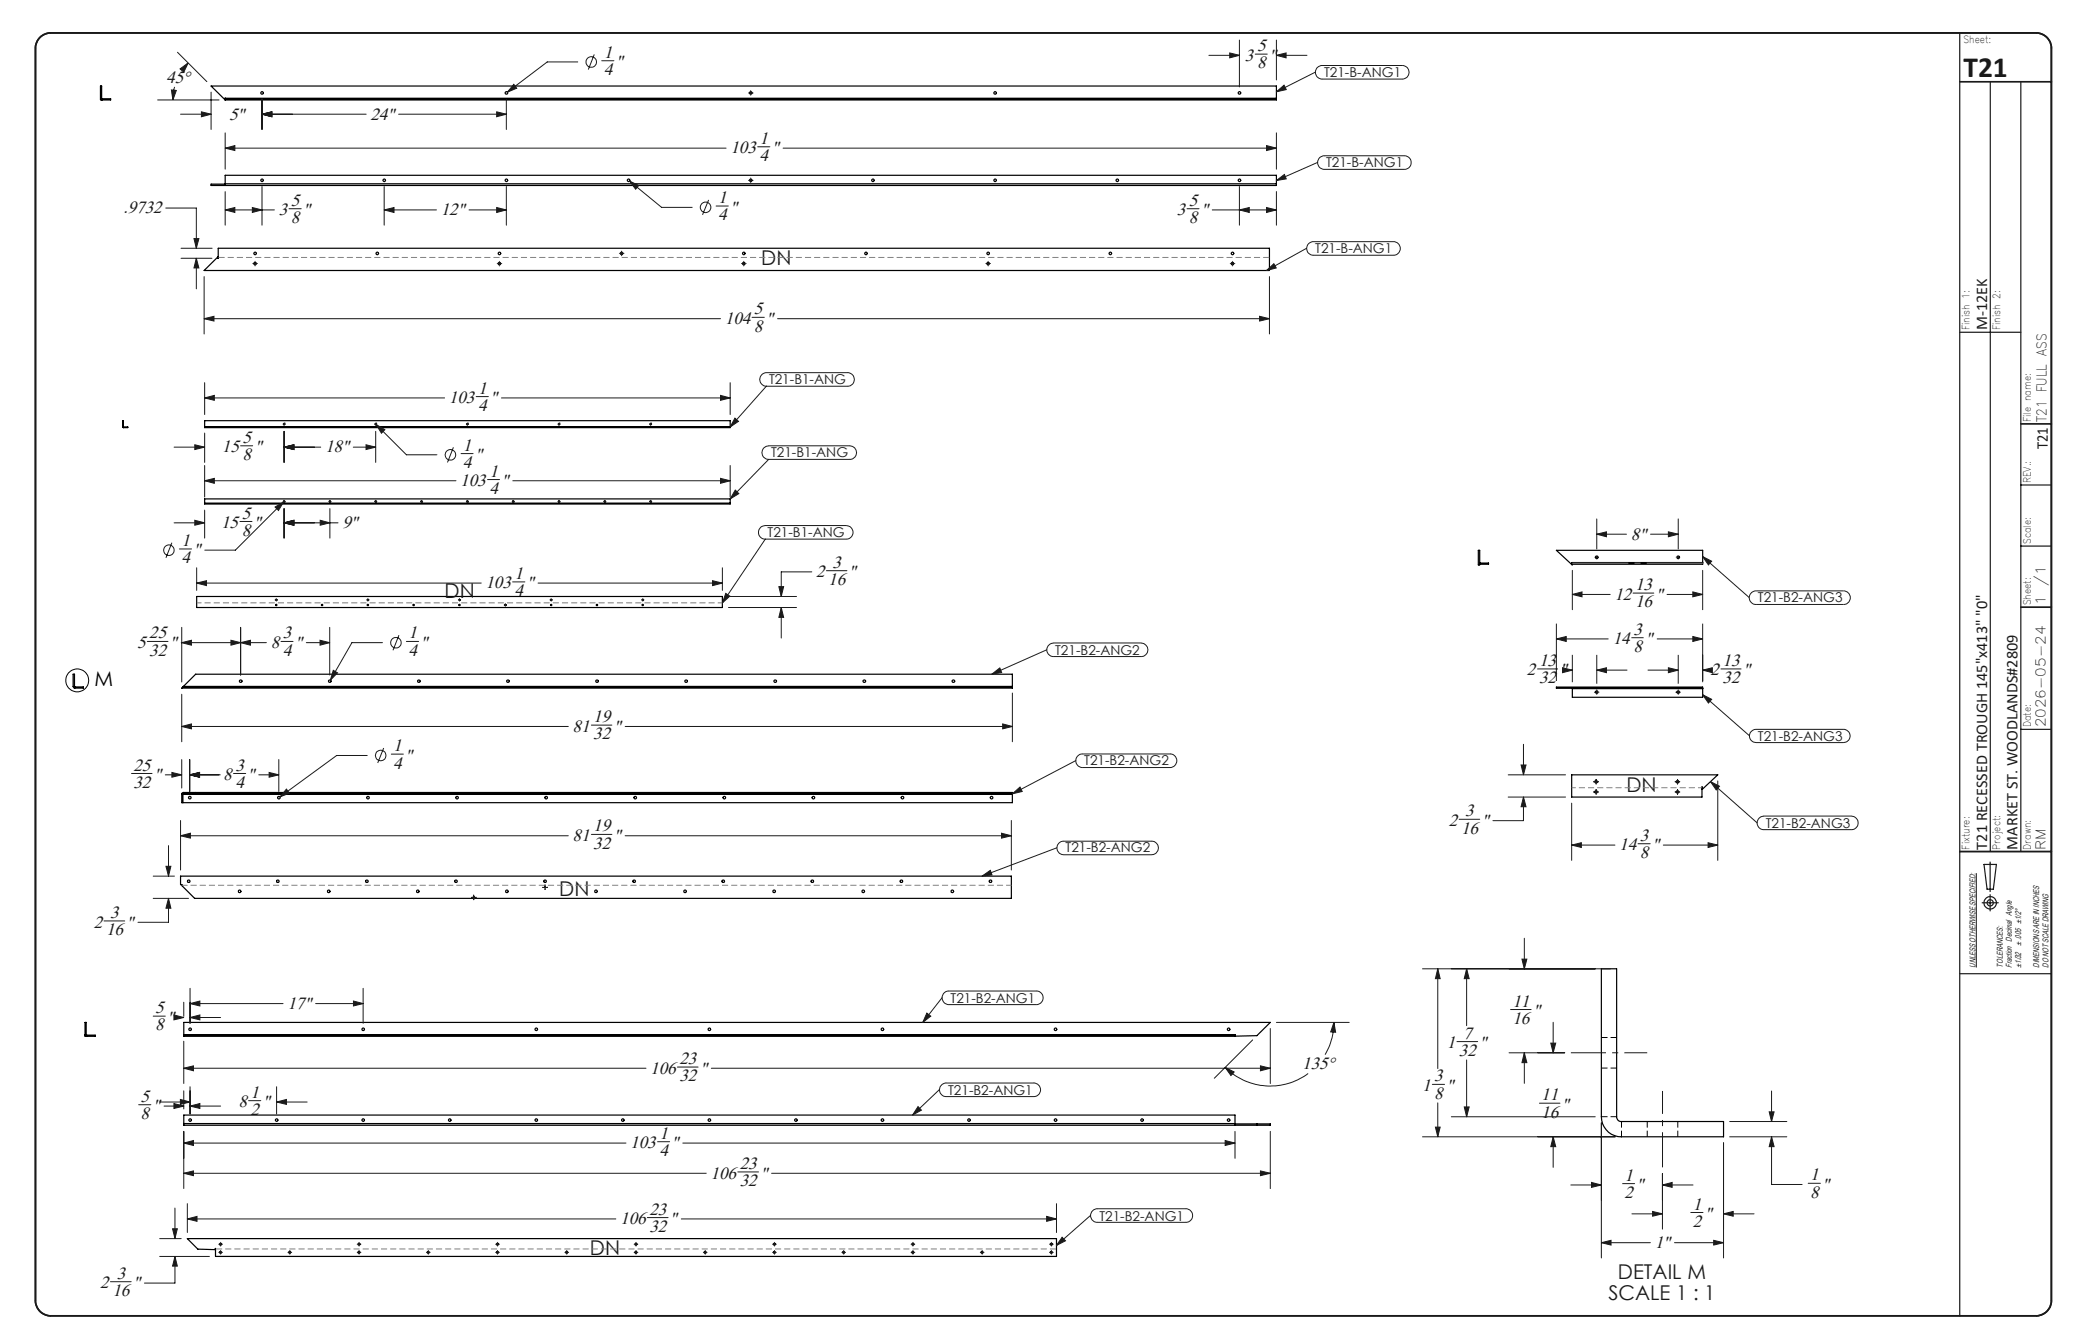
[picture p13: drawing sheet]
<svg xmlns="http://www.w3.org/2000/svg" width="432mm" height="279mm" viewBox="0 0 432 279" stroke-linecap="round" stroke-linejoin="round" font-family="sans-serif">
<defs><g id="words">
<text font-size="6.1" fill="#191924" x="408.2" y="16.1">T21</text>
<g font-size="4.2" fill="#191924">
<text x="158.3" y="55.1">DN</text>
<text x="92.4" y="124.4">DN</text>
<text x="338.1" y="164.7">DN</text>
<text x="116.3" y="186.2">DN</text>
<text x="122.6" y="261">DN</text>
<text x="336.4" y="266">DETAIL M</text>
<text x="334.4" y="270.2">SCALE 1 : 1</text>
</g>
<text font-size="4.2" x="19.7" y="142.7">M</text>
<g font-size="3.7" fill="#191924">
<text x="125.5" y="12">1</text>
<text x="261.3" y="10.6">5</text>
<text x="34.6" y="17.2">45°</text>
<text x="125.5" y="15.6">4</text>
<text x="128" y="14">&quot;</text>
<text x="258.8" y="12.6">3</text>
<text x="261.3" y="14.2">8</text>
<text x="263.9" y="12.6">&quot;</text>
<text x="47.6" y="24.9">5&quot;</text>
<text x="77" y="24.9">24&quot;</text>
<text x="157.9" y="29.9">1</text>
<text x="151.9" y="31.9">103</text>
<text x="157.9" y="33.5">4</text>
<text x="160.4" y="31.9">&quot;</text>
<text x="25.7" y="44.3">.9732</text>
<text x="58" y="44.7">3</text>
<text x="60.5" y="46.4">8</text>
<text x="60.5" y="42.8">5</text>
<text x="63" y="44.7">&quot;</text>
<text x="91.6" y="44.7">12&quot;</text>
<text x="149.3" y="45.8">4</text>
<text x="149.3" y="42.2">1</text>
<text x="151.8" y="44.2">&quot;</text>
<text x="244.6" y="44.7">3</text>
<text x="247.2" y="46.4">8</text>
<text x="247.2" y="42.8">5</text>
<text x="249.7" y="44.7">&quot;</text>
<text x="156.8" y="65.4">5</text>
<text x="150.7" y="67.3">104</text>
<text x="156.8" y="69">8</text>
<text x="159.3" y="67.3">&quot;</text>
<text x="93.3" y="83.8">103</text>
<text x="99.4" y="81.8">1</text>
<text x="101.9" y="83.8">&quot;</text>
<text x="99.4" y="85.4">4</text>
<text x="46.1" y="94.1">15</text>
<text x="50.4" y="95.7">8</text>
<text x="50.4" y="92.1">5</text>
<text x="52.9" y="94.1">&quot;</text>
<text x="67.6" y="94.1">18&quot;</text>
<text x="96.2" y="93.7">1</text>
<text x="98.8" y="95.7">&quot;</text>
<text x="95.7" y="101.1">103</text>
<text x="96.2" y="97.3">4</text>
<text x="101.7" y="99.1">1</text>
<text x="104.3" y="101.1">&quot;</text>
<text x="50.3" y="107.8">5</text>
<text x="101.7" y="102.7">4</text>
<text x="37.7" y="113.5">1</text>
<text x="46" y="109.8">15</text>
<text x="50.3" y="111.4">8</text>
<text x="52.8" y="109.8">&quot;</text>
<text x="71.2" y="109.8">9&quot;</text>
<text x="339.1" y="112.2">8&quot;</text>
<text x="37.7" y="117.1">4</text>
<text x="40.2" y="115.5">&quot;</text>
<text x="173.1" y="118">3</text>
<text x="100.9" y="122.3">103</text>
<text x="107" y="123.9">4</text>
<text x="107" y="120.3">1</text>
<text x="109.5" y="122.3">&quot;</text>
<text x="169.7" y="120">2</text>
<text x="172.2" y="121.6">16</text>
<text x="176.5" y="120">&quot;</text>
<text x="335.6" y="124.7">12</text>
<text x="339.9" y="122.7">13</text>
<text x="344.2" y="124.7">&quot;</text>
<text x="339.6" y="131.9">3</text>
<text x="339.9" y="126.3">16</text>
<text x="28.5" y="134.7">5</text>
<text x="31" y="136.3">32</text>
<text x="31" y="132.7">25</text>
<text x="35.3" y="134.7">&quot;</text>
<text x="56.3" y="134.7">8</text>
<text x="58.8" y="136.3">4</text>
<text x="58.8" y="132.7">3</text>
<text x="61.3" y="134.7">&quot;</text>
<text x="84.9" y="136.3">4</text>
<text x="84.9" y="132.7">1</text>
<text x="87.4" y="134.7">&quot;</text>
<text x="335.3" y="133.9">14</text>
<text x="339.6" y="135.5">8</text>
<text x="342.1" y="133.9">&quot;</text>
<text x="317.5" y="140.4">2</text>
<text x="320" y="138.4">13</text>
<text x="320" y="142">32</text>
<text x="324.3" y="140.4">&quot;</text>
<text x="355.6" y="140.4">2</text>
<text x="358.1" y="138.4">13</text>
<text x="358.1" y="142">32</text>
<text x="362.4" y="140.4">&quot;</text>
<text x="119" y="152.1">81</text>
<text x="123.3" y="150.1">19</text>
<text x="123.3" y="153.7">32</text>
<text x="127.6" y="152.1">&quot;</text>
<text x="27.7" y="160.2">25</text>
<text x="48.9" y="160.2">3</text>
<text x="81.7" y="159.8">4</text>
<text x="81.7" y="156.2">1</text>
<text x="84.3" y="158.2">&quot;</text>
<text x="27.7" y="163.8">32</text>
<text x="32" y="162.2">&quot;</text>
<text x="46.4" y="162.2">8</text>
<text x="48.9" y="163.8">4</text>
<text x="51.5" y="162.2">&quot;</text>
<text x="123.3" y="172.8">19</text>
<text x="301.2" y="171.7">2</text>
<text x="303.7" y="173.3">16</text>
<text x="304.6" y="169.7">3</text>
<text x="308" y="171.7">&quot;</text>
<text x="119" y="174.8">81</text>
<text x="123.3" y="176.4">32</text>
<text x="127.6" y="174.8">&quot;</text>
<text x="336.6" y="176.8">14</text>
<text x="340.9" y="174.8">3</text>
<text x="340.9" y="178.4">8</text>
<text x="343.5" y="176.8">&quot;</text>
<text x="22.9" y="190.8">3</text>
<text x="19.5" y="192.8">2</text>
<text x="22" y="194.4">16</text>
<text x="26.3" y="192.8">&quot;</text>
<text x="59.7" y="209.7">17&quot;</text>
<text x="314.4" y="209.3">11</text>
<text x="32.2" y="210.6">5</text>
<text x="32.2" y="214.2">8</text>
<text x="34.8" y="212.6">&quot;</text>
<text x="304.2" y="215.9">7</text>
<text x="314.4" y="212.9">16</text>
<text x="318.7" y="211.2">&quot;</text>
<text x="141.2" y="221.2">23</text>
<text x="300.8" y="217.9">1</text>
<text x="303.3" y="219.5">32</text>
<text x="307.6" y="217.9">&quot;</text>
<text x="135.2" y="223.2">106</text>
<text x="141.2" y="224.8">32</text>
<text x="145.5" y="223.2">&quot;</text>
<text x="270.7" y="222.3">135°</text>
<text x="295.7" y="226.8">1</text>
<text x="298.2" y="224.8">3</text>
<text x="300.7" y="226.8">&quot;</text>
<text x="29.2" y="229">5</text>
<text x="29.2" y="232.6">8</text>
<text x="31.8" y="231">&quot;</text>
<text x="49.6" y="230.2">8</text>
<text x="52.1" y="231.8">2</text>
<text x="52.1" y="228.2">1</text>
<text x="54.6" y="230.2">&quot;</text>
<text x="298.2" y="228.4">8</text>
<text x="320.4" y="228.7">11</text>
<text x="320.4" y="232.3">16</text>
<text x="324.7" y="230.7">&quot;</text>
<text x="131" y="238.7">103</text>
<text x="137.1" y="236.7">1</text>
<text x="139.6" y="238.7">&quot;</text>
<text x="137.1" y="240.3">4</text>
<text x="147.7" y="245">106</text>
<text x="153.8" y="243">23</text>
<text x="158.1" y="245">&quot;</text>
<text x="337.7" y="245.4">1</text>
<text x="376.3" y="245.4">1</text>
<text x="153.8" y="246.6">32</text>
<text x="337.7" y="249.1">2</text>
<text x="340.2" y="247.4">&quot;</text>
<text x="351.9" y="251.4">1</text>
<text x="376.3" y="249">8</text>
<text x="378.9" y="247.4">&quot;</text>
<text x="128.9" y="254.5">106</text>
<text x="135" y="252.5">23</text>
<text x="135" y="256.1">32</text>
<text x="139.3" y="254.5">&quot;</text>
<text x="351.9" y="255.1">2</text>
<text x="354.4" y="253.4">&quot;</text>
<text x="344" y="259.4">1&quot;</text>
<text x="20.9" y="267.8">2</text>
<text x="23.4" y="269.4">16</text>
<text x="24.3" y="265.8">3</text>
<text x="27.7" y="267.8">&quot;</text>
</g>
<g font-size="3.4" fill="#191924">
<text x="413.1" y="68.7" transform="rotate(-90 413.1 68.7)">M-12EK</text>
<text x="425.7" y="93.4" transform="rotate(-90 425.7 93.4)">T21</text>
<text x="413.1" y="176.6" transform="rotate(-90 413.1 176.6)">T21 RECESSED TROUGH 145&quot;x413&quot; &quot;0&quot;</text>
<text x="419.4" y="176.6" transform="rotate(-90 419.4 176.6)">MARKET ST. WOODLANDS#2809</text>
</g>
<g font-size="2.8" fill="#191924">
<text x="275.3" y="16">T21-B-ANG1</text>
<text x="275.7" y="34.8">T21-B-ANG1</text>
<text x="273.4" y="52.6">T21-B-ANG1</text>
<text x="159.9" y="79.9">T21-B1-ANG</text>
<text x="425.5" y="87.7" transform="rotate(-90 425.5 87.7)">T21 FULL ASS</text>
<text x="160.3" y="95">T21-B1-ANG</text>
<text x="159.6" y="111.7">T21-B1-ANG</text>
<text x="365.5" y="125.3">T21-B2-ANG3</text>
<text x="425.2" y="125.8" transform="rotate(-90 425.2 125.8)">1</text>
<text x="425.2" y="121.7" transform="rotate(-90 425.2 121.7)">/1</text>
<text x="219.4" y="136.1">T21-B2-ANG2</text>
<text x="365.5" y="154">T21-B2-ANG3</text>
<text x="425.2" y="151.2" transform="rotate(-90 425.2 151.2)">2026-05-24</text>
<text x="225.4" y="159.1">T21-B2-ANG2</text>
<text x="367.1" y="172">T21-B2-ANG3</text>
<text x="221.5" y="177.2">T21-B2-ANG2</text>
<text x="425.2" y="176.6" transform="rotate(-90 425.2 176.6)">RM</text>
<text x="197.6" y="208.4">T21-B2-ANG1</text>
<text x="197.1" y="227.6">T21-B2-ANG1</text>
<text x="228.6" y="253.8">T21-B2-ANG1</text>
</g>
<g font-size="2.1" fill="#191924">
<text x="408.2" y="8.9">Sheet:</text>
<text x="409.5" y="68.7" transform="rotate(-90 409.5 68.7)">Finish 1:</text>
<text x="415.8" y="68.7" transform="rotate(-90 415.8 68.7)">Finish 2:</text>
<text x="422.2" y="87.7" transform="rotate(-90 422.2 87.7)">File name:</text>
<text x="422.2" y="100.4" transform="rotate(-90 422.2 100.4)">REV.:</text>
<text x="422.2" y="113.1" transform="rotate(-90 422.2 113.1)">Scale:</text>
<text x="422.2" y="125.8" transform="rotate(-90 422.2 125.8)">Sheet:</text>
<text x="422.2" y="151.2" transform="rotate(-90 422.2 151.2)">Date:</text>
<text x="409.5" y="176.6" transform="rotate(-90 409.5 176.6)">Fixture:</text>
<text x="415.8" y="176.6" transform="rotate(-90 415.8 176.6)">Project:</text>
<text x="422.2" y="176.6" transform="rotate(-90 422.2 176.6)">Drawn:</text>
</g>
<g font-size="1.7" fill="#191924">
<text x="420.2" y="196.6" transform="rotate(-90 420.2 196.6)">± .005 ±1/2°</text>
<text x="410.7" y="201.1" transform="rotate(-90 410.7 201.1)">UNLESS OTHERWISE SPECIFIED:</text>
<text x="416.4" y="201.1" transform="rotate(-90 416.4 201.1)">TOLERANCES:</text>
<text x="418.3" y="201.1" transform="rotate(-90 418.3 201.1)">Fraction Decimal Angle</text>
<text x="420.2" y="201.1" transform="rotate(-90 420.2 201.1)">±1/32</text>
<text x="424" y="201.1" transform="rotate(-90 424 201.1)">DIMENSIONS ARE IN INCHES</text>
<text x="425.9" y="201.1" transform="rotate(-90 425.9 201.1)">DO NOT SCALE DRAWING</text>
</g>
</g></defs>
<g fill="none" stroke="#191924" stroke-width=".21">
<path d="M35.6 18.7l1.1 .1-.8 2zM36.3 18.1l-.3 1.3-.1 1.4M36.9 10.9l6.1 6.1M37.4 14.3l1.7-1.2-.9 1.9zM39.1 13.1l-.9 1M43.9 19.2v7.7M106.8 17.5l.6 .8-1.9 .9zM120.1 12.9h-6.3l-8.3 6.3M123.5 11.3l-1.2 3.2M125.1 12.6h2.5M155.6 19.3h.1M155.9 19.3h.4"/>
<path d="M156.1 18.8v.1M156.1 19.1v.4M156.1 19.8h.1M156.5 19.3h.1M251.3 11.5h6.4M255.7 11l2 .5-2 .5zM257.7 8.3v9.8M260.9 11.3h2.6M265.4 19.1l1.5-1.4 .5 .9zM265.4 11.5l2-.5v1zM265.4 8.3v8.3M265.4 11.5h6.3"/>
<path d="M273.5 15l-8.1 4.1M273.8 14.1l.9-.5h16.8a1.41 1.41 0 0 1 1.4 1.4 1.41 1.41 0 0 1-1.4 1.4h-16.6a1.43 1.43 0 0 1-1.3-.8 1.43 1.43 0 0 1 .2-1.5zM32.8 20.8h12.7M37.5 23.7h6.4M41.9 23.2l2 .5-2 .6zM46.8 30.8l2-.5v1zM46.8 27.6v7.6M46.8 39.8v7M46.8 30.8h104.2M54.5 23.7l2-.5v1.1zM54.5 20.6v6.3M54.5 38.8v8"/>
<path d="M54.5 23.7h21.6M79.9 38.8v8M82.9 23.7h22.4M103.3 23.2l2 .5-2 .6zM105.3 20.6v6.3M105.3 38.8v8M130.9 37.6l1.9 1-.6 .7zM130.9 37.6l6.6 5.5h6.4M155.6 37.5h.1M155.9 37.5h.4M156.1 37v.1M156.1 37.3v.4"/>
<path d="M156.1 37.9v.1M156.5 37.5h.1M157.5 30.5h2.6M162.8 30.8h102.6M257.7 38.8v8M263.3 30.3l2.1 .5-2.1 .5zM265.4 37.5l1.6-1.2 .4 .9zM265.4 27.6v7.6M265.4 39.8v7M273.9 33.8l-8.5 3.7M274.3 32.8l.9-.4h16.8a1.41 1.41 0 0 1 1.4 1.4 1.41 1.41 0 0 1-1.4 1.4h-16.7a1.43 1.43 0 0 1-1.2-.8 1.43 1.43 0 0 1 .2-1.6zM34.5 43.3h6.3v8.3"/>
<path d="M37.6 53.7h6.5M37.6 51.6h6.5M40.3 49.6h1l-.5 2zM40.8 53.7l.5 2h-1zM40.8 53.7v6.3M42.4 57.5v11.9M46.8 43.6l2-.5v1.1zM46.8 43.6h10.2M52.5 43.1l2 .5-2 .6zM52.6 54.8h.1M52.8 54.8h.4M53 54.3v.1"/>
<path d="M53 54.6v.4M53 55.2v.1M53.4 54.8h.1M60.1 43.4h2.5M79.9 43.6l2-.5v1.1zM79.9 43.6h10.8M97.5 43.6h7.8M103.3 43.1l2 .5-2 .6zM103.4 54.8h.1M103.6 54.8h.4M103.8 54.3v.1M103.8 54.6v.4"/>
<path d="M103.8 55.2v.1M104.2 54.8h.1M128.8 52.7h.1M129 52.7h.4M129.2 52.2h.1M129.2 52.5v.4M129.2 53.1v.1M129.6 52.7h.1M147.3 41.6l-1.3 3.1M148.9 42.8h2.5M154.2 54.8h.1M154.4 54.8h.4"/>
<path d="M154.6 54.3v.1M154.6 54.6v.4M154.6 55.2v.1M155 54.8h.1M205 54.8h.1M205.2 54.8h.4M205.4 54.3v.1M205.4 54.6v.4M205.4 55.2v.1M205.8 54.8h.1M246.8 43.4h2.5M252 43.6h13.4"/>
<path d="M255.8 54.8h.1M256 54.8h.4M256.2 54.3v.1M256.2 54.6v.4M256.2 55.2v.1M256.6 54.8h.1M257.7 43.6l2-.5v1.1zM263.3 43.1l2.1 .5-2.1 .6zM263.3 56.2l1.5-1.4 .5 .9zM263.9 57.5v11.9M271.6 51.6l-8.3 4.6M272 50.7l.9-.5h16.8a1.41 1.41 0 0 1 1.4 1.4 1.41 1.41 0 0 1-1.4 1.5h-16.7a1.41 1.41 0 0 1-1.2-.9 1.41 1.41 0 0 1 .2-1.5z"/>
<path d="M42.4 66.3l2.1-.5v.9zM42.4 66.3h107.4M42.5 79.6v6.6M151.8 79.6v6.6M156.4 66h2.5M158.4 77.8l.8-.3h17a1.41 1.41 0 0 1 1.4 1.4 1.41 1.41 0 0 1-1.4 1.4h-16.9a1.41 1.41 0 0 1-1.3-.9 1.41 1.41 0 0 1 .4-1.6zM161.6 66.3h102.3M261.9 65.8l2 .5-2 .4zM36.2 93h6.3M40.5 92.5l2 .5-2 .5zM42.5 82.7l2.1-.5v1zM42.5 99.9l2.1-.5v1.1z"/>
<path d="M42.5 90v6.1M42.5 96.8v6.5M42.5 82.7h49.9M42.5 99.9h52.3M50 92.7h2.5M58.8 88.2h.1M58.9 88.2h.3M59.1 93l2-.5v1zM59.1 87.9h.1M59.1 88.1v.2M59.1 88.4h.1M59.1 89.7v6.4"/>
<path d="M59.1 93h7.6M59.3 88.2h.1M73.4 93h4.7M76.1 92.5l2 .5-2 .5zM77.9 88.2h.1M78 88.2h.2M78.1 87.9h.1M78.1 88.1v.2M78.1 88.4h.1M78.1 89.7v6.4M78.2 88.3l1.8 1-.7 .8zM78.2 88.3l6.3 6.2h6.3"/>
<path d="M78.3 88.2h.1M94.3 93l-1.3 3.1M95.8 94.3h2.6M96.9 88.2h.1M97 88.2h.3M97.2 87.9h.1M97.2 88.1v.2M97.2 88.4h.1M97.4 88.2h.1M99 82.4h2.5M101.4 99.7h2.5M104.2 82.7h47.6"/>
<path d="M106.6 99.9h45.2M116 88.2h.1M116.1 88.2h.2M116.2 87.9h.1M116.2 88.1v.2M116.2 88.4h.1M116.4 88.2h.1M135 88.2h.1M135.1 88.2h.3M135.3 87.9h.1M135.3 88.1v.2M135.3 88.4h.1"/>
<path d="M135.5 88.2h.1M149.8 82.2l2 .5-2 .5zM149.8 99.4l2 .5-2 .6zM151.8 96.8v6.5M152.8 86.9l.7 .7-1.7 1.2zM158.7 93.2l.6-.4 .5-.1h16.9a1.41 1.41 0 0 1 1.4 1.4 1.41 1.41 0 0 1-1.4 1.4h-16.9a1.41 1.41 0 0 1-1.3-.8 1.41 1.41 0 0 1 .2-1.5zM159.3 80.3l-7.5 8.5M159.8 95.5l-8 8.2M35.7 112.8l-1.2 3.2M36.2 108.7h6.3M37.3 114.1h2.5M40.5 108.2l2 .5-2 .5z"/>
<path d="M40.9 118v4.7M42.5 106v5.9M49.9 108.4h2.5M57.2 105.4l1.8-1.1-1.1 1.8zM58.8 104.2h.1M58.9 104.2h.3M59 104.3l-10.1 10.1h-6.3M59.1 108.7l2-.5v1zM59.1 104.5h.1M59.1 104h.1M59.1 104.1v.3M59.1 105.7v6.2"/>
<path d="M59.1 108.7h11.2M59.3 104.2h.1M66.6 108.2l2 .5-2 .5zM68.4 104.2h.1M68.5 104.2h.2M68.6 104.5h.1M68.6 104h.1M68.6 104.1v.3M68.6 105.7v6.2M68.8 104.2h.1M77.9 104.2h.1M78 104.2h.2"/>
<path d="M78.1 104.5h.1M78.1 104h.1M78.1 104.1v.3M78.3 104.2h.1M87.4 104.2h.1M87.5 104.2h.2M87.6 104.5h.1M87.6 104h.1M87.6 104.1v.3M87.8 104.2h.1M96.9 104.2h.1M97 104.2h.3"/>
<path d="M97.2 104.5h.1M97.2 104h.1M97.2 104.1v.3M97.4 104.2h.1M106.5 104.2h.1M106.6 104.2h.2M106.7 104.5h.1M106.7 104h.1M106.7 104.1v.3M106.9 104.2h.1M116 104.2h.1M116.1 104.2h.2"/>
<path d="M116.2 104.5h.1M116.2 104h.1M116.2 104.1v.3M116.4 104.2h.1M125.5 104.2h.1M125.6 104.2h.2M125.7 104.5h.1M125.7 104h.1M125.7 104.1v.3M125.9 104.2h.1M135 104.2h.1M135.1 104.2h.3"/>
<path d="M135.3 104.5h.1M135.3 104h.1M135.3 104.1v.3M135.5 104.2h.1M150.2 118v4.7M152.9 101.9l.7 .7-1.8 1.1zM158.2 109.6l.9-.3h16.8a1.41 1.41 0 0 1 1.4 1.4 1.41 1.41 0 0 1-1.4 1.4h-16.8a1.4 1.4 0 0 1-1.3-.9 1.4 1.4 0 0 1 .4-1.6zM159.1 112.1l-8.9 13.2M168.8 118.9h-6.4v5.1M171.8 118.6h4.3M326.9 118.6v8.2M331.5 115.9h.1"/>
<path d="M331.8 115.9h.4M332 111.1l2-.5v1zM332 107.9v6.2M332 115.4h.1M332 115.6v.5M332 116.3h.1M332 111.1h6.1M332.4 115.9h.1M343.1 111.1h5.8M346.9 110.6l2 .5-2 .5zM348.4 115.9h.1M348.7 115.9h.4"/>
<path d="M348.9 107.9v6.2M348.9 115.4h.1M348.9 115.6v.5M348.9 116.3h.1M349.3 115.9h.1M354 115.7l1.8 1-.6 .7zM354 115.7l9.6 8.5M354 118.6v8.2M30.6 133.3h4.3M37.7 133.6h17.7M37.8 133.6l2-.5v1zM37.8 130.4v11.4"/>
<path d="M40.9 121.2l2-.5v1zM40.9 121.2h59.1M48 133.1l2 .5-2 .5zM50 133.6l2.1-.5v1zM50 130.4v9.9M57.2 124.7h.1M57.3 124.7h.2M57.4 124.5h.1M57.4 124.6v.2M57.4 124.9v.1M57.6 124.7h.1M58.4 133.3h2.5"/>
<path d="M63.7 133.6h4.8M66.5 133.1l2 .5-2 .5zM68.5 130.4v9.9M69.3 139.3l.9 .6-1.5 1.5zM76.2 124.7h.1M76.4 124.7h.2M76.5 124.5h.1M76.5 124.6v.2M76.5 124.9v.1M76.7 124.7h.1M79.5 133.6h-6.3l-4.5 7.8M82.9 132l-1.2 3.2"/>
<path d="M84.5 133.3h2.5M95.3 124.7h.1M95.4 124.7h.2M95.5 124.5h.1M95.5 124.6v.2M95.5 124.9v.1M95.7 124.7h.1M104.8 125.8h.1M105 125.8h.2M105.1 125.5v.1M105.1 125.7v.2M105.1 126h.1"/>
<path d="M105.3 125.8h.1M106.6 121h2.5M111.9 121.2h38.3M114.3 124.7h.1M114.5 124.7h.2M114.6 124.5h.1M114.6 124.6v.2M114.6 124.9v.1M114.8 124.7h.1M133.4 124.7h.1M133.5 124.7h.2M133.6 124.5h.1"/>
<path d="M133.6 124.6v.2M133.6 124.9v.1M133.8 124.7h.1M148.1 120.7l2.1 .5-2.1 .5zM150.9 123.4l.8 .5-1.5 1.4zM151.4 124h14.2M151.4 126.3h14.2M161.9 122h1l-.5 2zM162.4 126.3l.5 2h-1zM162.4 126.3v6.3M217.6 135.1l-11.4 5.1M218 134.2l.5-.4 .5-.1h18.2a1.41 1.41 0 0 1 1.5 1.4 1.41 1.41 0 0 1-1.5 1.4h-18.2a1.41 1.41 0 0 1-1.2-.8 1.41 1.41 0 0 1 .2-1.5z"/>
<path d="M319.6 139.1h4.3M323.6 132.8l2-.5v1zM323.6 129.6v12M323.6 132.8h10.8M324.8 138.8l2.1 .5-2.1 .5zM326.6 139.3h.3M326.9 123.6l2-.6v1.1zM326.9 136.1v5.7M326.9 123.6h7.9M332 139.3l2-.5v1zM332 136.1v6M332 139.3h6.3"/>
<path d="M339.2 132.6h2.5M339.5 123.3h4.3M342.5 139.3h6.4M344.5 132.8h9.5M346.6 123.6h7.4M346.9 138.8l2 .5-2 .5zM348.9 136.1v6M351.9 123l2.1 .6-2.1 .5zM351.9 132.3l2.1 .5-2.1 .5zM354 139.3l2-.5v1zM354 139.3h.7M354 129.6v12.2"/>
<path d="M357.7 139.1h4.3M364.1 123.2l.8-.4h18.4a1.41 1.41 0 0 1 1.4 1.4 1.41 1.41 0 0 1-1.4 1.5h-18.2a1.41 1.41 0 0 1-1.3-.9 1.41 1.41 0 0 1 .3-1.6zM37.8 151l2-.5v1zM37.8 144.3v9.9M37.8 157.9v5.9M37.8 151h80.3M39.4 157.9v6.6M58 157.9v6.6M76.3 157.1h-6.3l-11.8 8.6M79.8 155.5l-1.3 3.1M81.4 156.8h2.5M122.9 150.7h4.3"/>
<path d="M130 151h80.5M206.2 140.2l1.7-1.3 .3 .9zM208.5 150.5l2 .5-2 .5zM210.5 144.1v10.1M223.7 158.1l-13.2 6.9M224.1 157.1l.8-.4h18.3a1.41 1.41 0 0 1 1.5 1.5 1.41 1.41 0 0 1-1.5 1.4h-18.1a1.41 1.41 0 0 1-1.4-.9 1.41 1.41 0 0 1 .4-1.6zM316.2 159h1.1l-.6 2.1zM316.7 154.7v6.4M331.5 143.9h.1M331.8 143.9h.4M332 143.4v.1M332 143.7v.4"/>
<path d="M332 144.3v.1M332.4 143.9h.1M348.4 143.9h.1M348.7 143.9h.4M348.9 143.4v.1M348.9 143.7v.4M348.9 144.3v.1M349.3 143.9h.1M354 144.4l1.8 1-.6 .8zM354 144.4l9.7 8.6M364.1 152l.8-.4h18.4a1.38 1.38 0 0 1 1.3 1.4 1.38 1.38 0 0 1-1.3 1.4h-18.2a1.36 1.36 0 0 1-1.3-.9 1.36 1.36 0 0 1 .3-1.5zM27.3 160.8h4.3"/>
<path d="M34.4 161.1h3.4M35 175.8v6.3M35.7 160.6l2.1 .5-2.1 .5zM37.5 173.7l2.1-.5v1zM37.5 170.6v10.3M37.5 173.7h80.6M39.4 161.1l2.1-.5v1zM39.4 161.1h6.4M48.5 160.8h2.6M53.8 161.1h4.2M56 160.6l2 .5-2 .5zM59.5 164l.6 .9-1.9 .8z"/>
<path d="M122.9 173.5h4.3M130 173.7h80.3M208.2 173.2l2.1 .5-2.1 .5zM210.3 170.6v10.3M210.5 165l1.6-1.4 .4 .9zM219.7 176.2l-15.5 5.9M220.1 175.3l.9-.4h18.4a1.41 1.41 0 0 1 1.4 1.4 1.41 1.41 0 0 1-1.4 1.4h-18.2a1.42 1.42 0 0 1-1.3-.8 1.42 1.42 0 0 1 .2-1.6zM303.4 170.3h4.2M313.5 161.1h12M313.5 165.7h12M316.7 165.7l.6 2h-1.1zM316.7 165.7v4.9h-6.3"/>
<path d="M326.7 175.7l2.1-.5v1zM326.7 167v11.9M326.7 175.7h9M331.3 164.6h.1M331.3 162.5h.1M331.6 164.6h.4M331.6 162.5h.4M331.8 162v.1M331.8 162.3v.4M331.8 162.9v.1M331.8 164.1v.1M331.8 164.4v.5"/>
<path d="M331.8 165.1h.1M332.2 164.6h.1M332.2 162.5h.1M340.5 175.4h2.6M345.8 175.7h11.3M348.3 164.6h.1M348.3 162.5h.1M348.5 164.6h.5M348.5 162.5h.5M348.8 162v.1M348.8 162.3v.4M348.8 162.9v.1"/>
<path d="M348.8 164.1v.1M348.8 164.4v.5M348.8 165.1h.1M349.2 164.6h.1M349.2 162.5h.1M355.1 175.2l2 .5-2 .5zM355.6 162.5l1.9 .9-.7 .8zM355.6 162.5l9.7 8.6M357.1 162.3v16.6M365.7 170.1l.3-.3 .7-.1h18.2a1.41 1.41 0 0 1 1.4 1.4 1.41 1.41 0 0 1-1.4 1.4h-18.2a1.41 1.41 0 0 1-1.3-.9 1.41 1.41 0 0 1 .3-1.5zM21.6 191.5h4.3M31.9 186.8h7.3"/>
<path d="M31.9 182.1h4.4M34.5 180.1h1l-.5 2zM35 186.8l.5 2h-1zM35 186.8v4.9h-6.3M98 186.5h.1M98.3 186.5h.4M98.5 186.1h.1M98.5 186.3v.5M98.5 187h.1M98.9 186.5h.1M112.9 184.5h.1M113.1 184.5h.4"/>
<path d="M113.3 184h.1M113.3 184.3v.4M113.3 184.9h.1M113.7 184.5h.1M204.2 182.1l1.7-1.2 .3 1zM316.4 199.4h1l-.5 2zM316.9 195.1v6.3M410.9 181.5v19.6M31.9 211.2h2.5M36.2 211l2 .5-2 .5zM37.1 211.5h1.1M38.2 208.4v2.9"/>
<path d="M38.2 216.5v8.7M39.5 211.5l2.1-.5v1zM39.5 208.6l2.1-.5v1zM39.5 205.5v7.2M39.5 211.5h6.4M39.5 208.6h19.3M65.6 208.6h9.9M73.5 208.1l2 .5-2 .5zM75.5 205.5v7.2M192.7 210.6l.8 .6-1.7 1.3zM195.9 207.4l-4.1 5.1M196.2 206.5l.9-.5h18.3a1.41 1.41 0 0 1 1.5 1.4 1.41 1.41 0 0 1-1.5 1.4h-18.1a1.44 1.44 0 0 1-1.3-.8 1.44 1.44 0 0 1 .2-1.5z"/>
<path d="M260.4 216.2l-8 8M264.1 213.8v11.4M265.4 212.5h15.1M277.3 212.5l.4 2.1-1.1-.1zM277.3 212.5a12.9 12.9 0 0 1-1.8 6.8M295.7 201.4h39.1M298.9 201.4l.5 2h-1zM298.9 201.4v20.7M302.9 216.5h4.3M304.9 201.4l.5 2h-1zM304.9 201.4v11.8M313.7 218.9h11.6"/>
<path d="M314 209.9h4.3M316.9 218.9l.5 2h-1zM316.9 218.9v6.3M322.4 216.9h1l-.5 2zM322.9 212.5v6.4M28.8 229.7h2.6M33.2 229.1h6.3M34.1 229.9h4.1M36.2 229.4l2 .5-2 .5zM37.5 228.6l2 .5-2 .5zM38.2 222.1l2-.5v1zM38.2 237.6l2-.5v1z"/>
<path d="M38.2 226.8v3.7M38.2 235.2v11.9M38.2 222.1h96.1M38.2 237.6h91.9M39.5 229.9l2.1-.5v1zM39.5 225.9v5.7M39.5 229.9h6.4M51.7 228.8h2.5M57.5 229.1l2-.5v1zM57.5 225.9v5.7M57.5 229.1h6.4M136.7 237.3h2.5"/>
<path d="M140.8 221.8h4.3M142 237.6h114.8M147.9 222.1h116.2M190.9 230l.7 .8-1.9 1zM195.3 226.5l-5.6 5.3M195.8 225.5l.8-.4h18.3a1.41 1.41 0 0 1 1.4 1.5 1.41 1.41 0 0 1-1.4 1.4h-18.2a1.41 1.41 0 0 1-1.3-1 1.41 1.41 0 0 1 .4-1.5zM254.7 221.9l1.9 .9-.7 .8zM254.7 221.9a13.2 13.2 0 0 0 17.3 1.3M254.7 237.1l2.1 .5-2.1 .5zM256.8 235.2v5.6M262 221.6l2.1 .5-2.1 .5zM264.1 235.2v11.9"/>
<path d="M295.7 236.3h40.1M297.8 225.4h2.5M298.4 234.3h1l-.5 2zM298.9 229.3v7M301.7 232.2h29.9M304.4 230.1h1l-.5 2.1zM304.9 220.3v11.9M320 229.3h4.3M322.9 236.3l.5 2.1h-1zM322.9 236.3v6.4M332.9 233.4v28.1M358.3 237.6v23.9"/>
<path d="M359.6 236.3h11.9M359.6 233.2h11.9M367.8 231.1h1l-.5 2.1zM368.3 236.3l.5 2.1h-1zM368.3 236.3v9.9h6.3M368.3 226.8v6.4M33.2 257.5h4.5M35.9 255.4h1l-.5 2.1zM36.4 251.1v6.4M38.2 243.9l2-.5v1zM38.2 243.9h108.6M38.9 253.4l2.1-.5v1z"/>
<path d="M38.9 250.2v6M38.9 253.4h89.1M45.5 258.7h.1M45.7 258.7h.3M45.9 258.3h.1M45.9 258.5v.3M45.9 259h.1M45.9 260h.1M46.2 258.7h.1M60.3 260h.1M74.3 258.7h.1M74.5 258.7h.3"/>
<path d="M74.6 258.3h.1M74.6 258.5v.3M74.6 259h.1M74.6 260h.1M75 258.7h.1M89 260h.1M103 258.7h.1M103.3 258.7h.3M103.4 258.3h.1M103.4 258.5v.3M103.4 259h.1M103.4 260h.1"/>
<path d="M103.8 258.7h.1M117.8 260h.1M131.8 258.7h.1M132 258.7h.4M132.2 258.3h.1M132.2 258.5v.3M132.2 259h.1M132.2 260h.1M132.5 258.7h.1M134.6 253.1h4.3M141.6 253.4h78M146.6 260h.1"/>
<path d="M153.4 243.6h4.3M160.4 243.9h103.7M160.6 258.7h.1M160.8 258.7h.4M161 258.3h.1M161 258.5v.3M161 259h.1M161 260h.1M161.3 258.7h.1M175.4 260h.1M189.4 258.7h.1M189.6 258.7h.4"/>
<path d="M189.8 258.3h.1M189.8 258.5v.3M189.8 259h.1M189.8 260h.1M190.1 258.7h.1M204.2 260h.1M217.6 252.9l2 .5-2 .5zM218.2 258.7h.1M218.4 258.7h.4M218.6 258.3h.1M218.6 258.5v.3M218.6 259h.1"/>
<path d="M218.6 260h.1M218.9 258.7h.1M219.6 250.2v6M220.8 257.2l.7 .8-1.9 .9zM226.7 252.7l-7.1 6.2M227.2 251.6l.8-.3h18.5a1.41 1.41 0 0 1 1.4 1.4 1.41 1.41 0 0 1-1.4 1.4h-18.4a1.41 1.41 0 0 1-1.3-.9 1.41 1.41 0 0 1 .4-1.6zM262 243.4l2.1 .5-2.1 .5zM326.6 246.3h6.3M330.9 245.8l2 .5-2 .5zM332.9 258.3l2-.5v1zM332.9 258.3h10.2M337.3 246.1h2.5"/>
<path d="M339.3 252.3h6.3M343.6 251.8l2 .5-2 .5zM345.6 246.3l2-.5v1zM345.6 243.9v11.6M345.6 246.3h6.4M348.1 258.3h10.2M351.5 252.1h2.5M356.3 257.8l2 .5-2 .5zM358.3 252.3l2-.5v1zM358.3 252.3h6.4M375.9 246h2.6M23 266.5h4.3"/>
<path d="M33.2 261.2h10.3M36.4 261.2l.5 2h-1zM36.4 261.2v5.5h-6.4M45.5 260.3h.1M45.7 260.3h.3M45.9 260.2v.3M45.9 260.7h.1M46.2 260.3h.1M59.9 260.3h.1M60.1 260.3h.3M60.3 260.2v.3M60.3 260.7h.1"/>
<path d="M60.6 260.3h.1M74.3 260.3h.1M74.5 260.3h.3M74.6 260.2v.3M74.6 260.7h.1M75 260.3h.1M88.7 260.3h.1M88.9 260.3h.3M89 260.2v.3M89 260.7h.1M89.4 260.3h.1M103 260.3h.1"/>
<path d="M103.3 260.3h.3M103.4 260.2v.3M103.4 260.7h.1M103.8 260.3h.1M117.4 260.3h.1M117.7 260.3h.3M117.8 260.2v.3M117.8 260.7h.1M118.1 260.3h.1M131.8 260.3h.1M132 260.3h.4M132.2 260.2v.3"/>
<path d="M132.2 260.7h.1M132.5 260.3h.1M146.2 260.3h.1M146.4 260.3h.4M146.6 260.2v.3M146.6 260.7h.1M146.9 260.3h.1M160.6 260.3h.1M160.8 260.3h.4M161 260.2v.3M161 260.7h.1M161.3 260.3h.1"/>
<path d="M175 260.3h.1M175.2 260.3h.4M175.4 260.2v.3M175.4 260.7h.1M175.7 260.3h.1M189.4 260.3h.1M189.6 260.3h.4M189.8 260.2v.3M189.8 260.7h.1M190.1 260.3h.1M203.8 260.3h.1M204 260.3h.4"/>
<path d="M204.2 260.2v.3M204.2 260.7h.1M204.5 260.3h.1M218.2 260.3h.1M218.4 260.3h.4M218.6 260.2v.3M218.6 260.7h.1M218.9 260.3h.1"/>
<circle cx="122.9" cy="12.9" r="1.09"/>
<circle cx="146.7" cy="43.1" r="1.09"/>
<circle cx="93.7" cy="94.6" r="1.1"/>
<circle cx="35.1" cy="114.4" r="1.09"/>
<circle cx="82.3" cy="133.6" r="1.09"/>
<circle cx="79.2" cy="157.1" r="1.09"/>
</g>
<g fill="none" stroke="#191924" stroke-width=".25">
<path d="M407.4 6.8v266.7M413.8 17v160M420.1 17v160M407.4 69.1h12.7M420.1 113.5h6.4M420.1 100.8h6.4M420.1 151.6h6.4M407.4 177h19.1M412.5 179.7h2.5l-.6 5.2h-1.3zM413.7 179.2v6.1M412.1 187.7h3.3M413.7 186v3.4"/>
<path d="M407.4 202.4h19.1"/>
<circle cx="413.7" cy="187.7" r=".66"/>
<circle cx="413.8" cy="187.7" r="1.29"/>
</g>
<path d="M8.2 7.9a3.3 3.3 0 0 1 2.3-1.1h412.8a3.2 3.2 0 0 1 3.2 3.2v260.4a3.2 3.2 0 0 1-3.2 3.1h-412.8a3.2 3.2 0 0 1-3.1-3.1v-260.4a3.2 3.2 0 0 1 .8-2.1zM407.4 17h19.1M420.1 88.1h6.4M420.1 126.2h6.4M407.4 177h19.1" fill="none" stroke="#191924" stroke-width=".35"/>
<g fill="none" stroke="#000" stroke-width=".25">
<path d="M20.9 17.9h.2v2.8h-.2zM43.9 17.9h221.5v2.5h-218.6v.3zM21.1 20.7l.1 .1M21.1 20.4l.1 .1M21.2 20.5v.3M21.2 20.5h1.8v.3h-1.8M46.8 38.3v.3M46.8 20.4v.1M46.8 38.2v.4M46.8 20.5h218.6M46.8 20.5v.3h218.6v-.3M46.8 38.2v-1.8h218.6v1.8"/>
<path d="M46.8 38.2h218.6M265.4 20.4v.1M265.4 38.2v.4h-221.5v-.3h2.9M45.4 51.6h218.5v4.6h-221.5l2.9-2.8 .1 .3zM25.5 88.7l.2 .2M25.5 88.7h.1M25.5 88.7v-1.2h.1v1.2M25.6 88.7l.1 .1M25.7 88.8v.1M25.7 88.8h.9v.1h-.9M42.5 88.7l109.3 .1zM42.5 87.5h109.3v1.4h-109.3z"/>
<path d="M42.5 104.6v.2h109.3v-.2M42.5 104.6v-.9h109.3v.9M42.5 104.6h109.3M307.3 114.4h.3v3h-.3zM307.6 116.9l.1 .2M307.6 117.3h.1M307.7 117.1v.2M307.7 117.1h1.8v.2h-1.8M326.8 116.9v.5l-3.2-3h30.4v2.5M326.8 116.9h27.2M326.9 116.9v.2h27.1M354 116.9v.2"/>
<path d="M354 117.1v.2h-27.1M40.9 124h109.3v2.3h-109.3zM15.2 140.2h.3v2.6h1.8v.3l-2-.2zM38 142.8h172.5M38 142.8l-.2 .3h172.7v-.3M38.1 142.7l-.1 .1M38.1 142.7l2.6-2.5h169.8v2.5M38.1 142.7h172.4M210.5 142.7v.1M323.6 142.8h30.4v.3h-30.4zM326.9 143.1v.1M326.9 143.2v1.8h27.1v-1.8"/>
<path d="M326.9 143.2h27.1M354 143.1v.1M38 165.1v1.8M38 165.1h172.5M40.7 164.7v.3M210.5 165v-.3h-172.4l-.3 .3v1.9h172.7v-1.8M210.5 165l-172.5 .1M210.5 165v.1M326.7 161.1h30.4l-3.2 3-.1-.5v2.1h-27.1zM37.5 182.1h172.8v4.7h-169.8l-2.6-2.6-.1-.3h-.3zM17.9 215.1l.1 .1M17.9 215.1h-.2v.1l.3 .2"/>
<path d="M17.9 215.1v-2.6h-.2v2.9h.2M18 215.2v.2M18 215.2h1.8v.2h-1.8M38.2 215.1v.1M38.2 215.2h218.6M38.2 215.2v.2h218.6v-.2M38.2 212.5h225.9l-2.8 2.8-4.5 .1v-.3h-218.6zM256.8 215.1v.1M332.9 201.4h3.2v30.8a.95 .95 0 0 0 1 1h21.2v3.1h-21.2a4.1 4.1 0 0 1-4.2-4.1zM38.2 233.6v.3h225.9v-.3h-7.3M38.2 233.6v-1.8h218.6v1.8M38.2 233.6h218.6"/>
<path d="M256.8 233.6v.3M261.3 233.6v.3M38.9 257.5h180.7v3.7h-174.8v-1.7v.3l-3.7-.1z"/>
<circle cx="54.5" cy="19.3" r=".26"/>
<circle cx="105.3" cy="19.3" r=".26"/>
<circle cx="156.1" cy="19.3" r=".26"/>
<circle cx="206.9" cy="19.3" r=".26"/>
<circle cx="257.7" cy="19.3" r=".26"/>
<circle cx="54.5" cy="37.5" r=".26"/>
<circle cx="79.9" cy="37.5" r=".26"/>
<circle cx="105.3" cy="37.5" r=".26"/>
<circle cx="130.7" cy="37.5" r=".26"/>
<circle cx="156.1" cy="37.5" r=".26"/>
<circle cx="181.5" cy="37.5" r=".26"/>
<circle cx="206.9" cy="37.5" r=".26"/>
<circle cx="232.3" cy="37.5" r=".26"/>
<circle cx="257.7" cy="37.5" r=".26"/>
<circle cx="53" cy="54.8" r=".26"/>
<circle cx="53" cy="52.7" r=".26"/>
<circle cx="78.4" cy="52.7" r=".26"/>
<circle cx="103.8" cy="54.8" r=".26"/>
<circle cx="103.8" cy="52.7" r=".26"/>
<circle cx="129.2" cy="52.7" r=".26"/>
<circle cx="154.6" cy="54.8" r=".26"/>
<circle cx="154.6" cy="52.7" r=".26"/>
<circle cx="180" cy="52.7" r=".26"/>
<circle cx="205.4" cy="54.8" r=".26"/>
<circle cx="205.4" cy="52.7" r=".26"/>
<circle cx="230.8" cy="52.7" r=".26"/>
<circle cx="256.2" cy="54.8" r=".26"/>
<circle cx="256.2" cy="52.7" r=".26"/>
<circle cx="59.1" cy="88.2" r=".14"/>
<circle cx="78.1" cy="88.2" r=".14"/>
<circle cx="97.2" cy="88.2" r=".14"/>
<circle cx="116.2" cy="88.2" r=".14"/>
<circle cx="135.3" cy="88.2" r=".14"/>
<circle cx="59.1" cy="104.2" r=".14"/>
<circle cx="68.6" cy="104.2" r=".14"/>
<circle cx="78.1" cy="104.2" r=".14"/>
<circle cx="87.6" cy="104.2" r=".14"/>
<circle cx="97.2" cy="104.2" r=".14"/>
<circle cx="106.7" cy="104.2" r=".14"/>
<circle cx="116.2" cy="104.2" r=".14"/>
<circle cx="125.7" cy="104.2" r=".14"/>
<circle cx="135.3" cy="104.2" r=".14"/>
<circle cx="331.9" cy="115.9" r=".26"/>
<circle cx="348.9" cy="115.9" r=".26"/>
<circle cx="57.4" cy="125.8" r=".13"/>
<circle cx="57.4" cy="124.7" r=".13"/>
<circle cx="66.9" cy="125.8" r=".13"/>
<circle cx="76.5" cy="125.8" r=".13"/>
<circle cx="76.5" cy="124.7" r=".13"/>
<circle cx="86" cy="125.8" r=".13"/>
<circle cx="95.5" cy="125.8" r=".13"/>
<circle cx="95.5" cy="124.7" r=".13"/>
<circle cx="105" cy="125.8" r=".13"/>
<circle cx="114.6" cy="125.8" r=".13"/>
<circle cx="114.6" cy="124.7" r=".13"/>
<circle cx="124.1" cy="125.8" r=".13"/>
<circle cx="133.6" cy="125.8" r=".13"/>
<circle cx="133.6" cy="124.7" r=".13"/>
<circle cx="50" cy="141.6" r=".26"/>
<circle cx="68.6" cy="141.6" r=".26"/>
<circle cx="87.1" cy="141.6" r=".26"/>
<circle cx="105.6" cy="141.6" r=".26"/>
<circle cx="124.1" cy="141.6" r=".26"/>
<circle cx="142.6" cy="141.6" r=".26"/>
<circle cx="161.2" cy="141.6" r=".26"/>
<circle cx="179.7" cy="141.6" r=".26"/>
<circle cx="198.2" cy="141.6" r=".26"/>
<circle cx="331.9" cy="143.9" r=".27"/>
<circle cx="348.9" cy="143.9" r=".27"/>
<circle cx="39.5" cy="165.8" r=".26"/>
<circle cx="58" cy="165.8" r=".26"/>
<circle cx="76.5" cy="165.8" r=".26"/>
<circle cx="95" cy="165.8" r=".26"/>
<circle cx="113.5" cy="165.8" r=".26"/>
<circle cx="132.1" cy="165.8" r=".26"/>
<circle cx="150.6" cy="165.8" r=".26"/>
<circle cx="169.1" cy="165.8" r=".26"/>
<circle cx="187.6" cy="165.8" r=".26"/>
<circle cx="206.1" cy="165.8" r=".26"/>
<circle cx="331.8" cy="164.6" r=".27"/>
<circle cx="331.8" cy="162.5" r=".25"/>
<circle cx="348.7" cy="164.6" r=".27"/>
<circle cx="348.7" cy="162.5" r=".25"/>
<circle cx="39.2" cy="183.2" r=".26"/>
<circle cx="49.8" cy="185.3" r=".27"/>
<circle cx="57.8" cy="183.2" r=".26"/>
<circle cx="68.3" cy="185.3" r=".27"/>
<circle cx="76.3" cy="183.2" r=".26"/>
<circle cx="86.9" cy="185.3" r=".27"/>
<circle cx="94.8" cy="183.2" r=".26"/>
<circle cx="105.4" cy="185.3" r=".27"/>
<circle cx="113.3" cy="183.2" r=".26"/>
<circle cx="123.9" cy="185.3" r=".27"/>
<circle cx="131.8" cy="183.2" r=".26"/>
<circle cx="142.4" cy="185.3" r=".27"/>
<circle cx="150.4" cy="183.2" r=".26"/>
<circle cx="160.9" cy="185.3" r=".27"/>
<circle cx="168.9" cy="183.2" r=".26"/>
<circle cx="179.5" cy="185.3" r=".27"/>
<circle cx="187.4" cy="183.2" r=".26"/>
<circle cx="198" cy="185.3" r=".27"/>
<circle cx="205.9" cy="183.2" r=".26"/>
<circle cx="39.5" cy="214" r=".26"/>
<circle cx="75.5" cy="214" r=".26"/>
<circle cx="111.5" cy="214" r=".26"/>
<circle cx="147.5" cy="214" r=".26"/>
<circle cx="183.5" cy="214" r=".26"/>
<circle cx="219.4" cy="214" r=".26"/>
<circle cx="255.4" cy="214" r=".26"/>
<circle cx="39.5" cy="232.9" r=".26"/>
<circle cx="57.5" cy="232.9" r=".26"/>
<circle cx="75.5" cy="232.9" r=".26"/>
<circle cx="93.5" cy="232.9" r=".26"/>
<circle cx="111.5" cy="232.9" r=".26"/>
<circle cx="129.5" cy="232.9" r=".26"/>
<circle cx="147.5" cy="232.9" r=".26"/>
<circle cx="165.5" cy="232.9" r=".26"/>
<circle cx="183.5" cy="232.9" r=".26"/>
<circle cx="201.5" cy="232.9" r=".26"/>
<circle cx="219.4" cy="232.9" r=".26"/>
<circle cx="237.4" cy="232.9" r=".26"/>
<circle cx="255.4" cy="232.9" r=".26"/>
<circle cx="45.9" cy="258.7" r=".21"/>
<circle cx="74.7" cy="258.7" r=".21"/>
<circle cx="103.4" cy="258.7" r=".21"/>
<circle cx="132.2" cy="258.7" r=".21"/>
<circle cx="161" cy="258.7" r=".21"/>
<circle cx="189.8" cy="258.7" r=".21"/>
<circle cx="218.6" cy="258.7" r=".21"/>
<circle cx="45.9" cy="260.3" r=".21"/>
<circle cx="60.3" cy="260.4" r=".21"/>
<circle cx="74.6" cy="260.4" r=".21"/>
<circle cx="89" cy="260.3" r=".21"/>
<circle cx="103.4" cy="260.4" r=".21"/>
<circle cx="117.8" cy="260.3" r=".21"/>
<circle cx="132.2" cy="260.4" r=".21"/>
<circle cx="146.6" cy="260.3" r=".21"/>
<circle cx="161" cy="260.3" r=".21"/>
<circle cx="175.4" cy="260.4" r=".21"/>
<circle cx="189.8" cy="260.3" r=".21"/>
<circle cx="204.2" cy="260.3" r=".21"/>
<circle cx="218.6" cy="260.4" r=".21"/>
</g>
<path d="M336.1 215.7h-3.2M332.9 232.1h3.2M332.9 222h3.2M337.1 233.1v3.2M342.5 233.1v3.2M348.8 236.3v-3.2" fill="none" stroke="#000" stroke-width=".21" stroke-dasharray="1.3 .6" stroke-linecap="butt"/>
<circle cx="16.1" cy="141.4" r="2.39" fill="none" stroke="#000" stroke-width=".21"/>
<path d="M326.6 218.9h15.9M345.6 242.7v-15.9" fill="none" stroke="#191924" stroke-width=".21" stroke-dasharray="15.2 1.3 1.3 1.3" stroke-dashoffset="7.9" stroke-linecap="butt"/>
<path d="M263.9 53.5h-218.5M44.8 259.6h174.8" fill="none" stroke="#808080" stroke-width=".21" stroke-dasharray="1.3 .6" stroke-dashoffset="-.1" stroke-linecap="butt"/>
<path d="M210.3 184h-172.4" fill="none" stroke="#808080" stroke-width=".21" stroke-dasharray="1.3 .6" stroke-dashoffset=".2" stroke-linecap="butt"/>
<path d="M326.7 163.8h27.2" fill="none" stroke="#808080" stroke-width=".21" stroke-dasharray="1.3 .6" stroke-dashoffset=".4" stroke-linecap="butt"/>
<path d="M40.9 125.3h109.3" fill="none" stroke="#808080" stroke-width=".21" stroke-dasharray="1.3 .6" stroke-dashoffset=".3" stroke-linecap="butt"/>
<path d="M354 117.1h-27.1" fill="none" stroke="#808080" stroke-width=".21" stroke-dasharray="15.2 1.3 1.3 1.3" stroke-dashoffset="3.6" stroke-linecap="butt"/>
<g fill="#191924">
<path d="M354 115.7l1.8 1-.6 .7z"/>
<path d="M192.7 210.6l.8 .6-1.7 1.3zM190.9 230l.7 .8-1.9 1zM265.4 19.1l1.5-1.4 .5 .9zM265.4 37.5l1.6-1.2 .4 .9zM206.2 140.2l1.7-1.3 .3 .9zM210.5 165l1.6-1.4 .4 .9zM354 144.4l1.8 1-.6 .8zM152.8 86.9l.7 .7-1.7 1.2zM152.9 101.9l.7 .7-1.8 1.1z"/>
<path d="M36.2 211l2 .5-2 .5zM39.5 211.5l2.1-.5v1zM39.5 208.6l2.1-.5v1zM73.5 208.1l2 .5-2 .5zM38.2 222.1l2-.5v1zM262 221.6l2.1 .5-2.1 .5zM254.7 221.9l1.9 .9-.7 .8zM277.3 212.5l.4 2.1-1.1-.1zM39.5 229.9l2.1-.5v1zM36.2 229.4l2 .5-2 .5zM37.5 228.6l2 .5-2 .5zM57.5 229.1l2-.5v1zM38.2 237.6l2-.5v1zM254.7 237.1l2.1 .5-2.1 .5zM262 243.4l2.1 .5-2.1 .5zM38.2 243.9l2-.5v1zM103.3 23.2l2 .5-2 .6zM54.5 23.7l2-.5v1.1zM106.8 17.5l-1.3 1.7 1.9-.9zM255.7 11l2 .5-2 .5zM265.4 11.5l2-.5v1zM37.4 14.3l1.7-1.2-.9 1.9zM35.6 18.7l1.1 .1-.8 2zM41.9 23.2l2 .5-2 .6zM54.5 23.7l2-.5v1.1zM46.8 30.8l2-.5v1zM263.3 30.3l2.1 .5-2.1 .5zM52.5 43.1l2 .5-2 .6zM46.8 43.6l2-.5v1.1zM103.3 43.1l2 .5-2 .6zM79.9 43.6l2-.5v1.1zM257.7 43.6l2-.5v1.1zM263.3 43.1l2.1 .5-2.1 .6zM130.9 37.6l1.3 1.7 .6-.7zM42.4 66.3l2.1-.5v.9zM261.9 65.8l2 .5-2 .4zM40.8 53.7l.5 2h-1zM40.3 49.6h1l-.5 2zM37.8 151l2-.5v1zM208.5 150.5l2 .5-2 .5zM37.8 133.6l2-.5v1zM48 133.1l2 .5-2 .5zM50 133.6l2.1-.5v1zM66.5 133.1l2 .5-2 .5zM69.3 139.3l-.6 2.1 1.5-1.5zM35.7 160.6l2.1 .5-2.1 .5zM39.4 161.1l2.1-.5v1zM39.4 161.1l2.1-.5v1zM56 160.6l2 .5-2 .5zM59.5 164l-1.3 1.7 1.9-.8zM208.2 173.2l2.1 .5-2.1 .5zM37.5 173.7l2.1-.5v1zM35 186.8l.5 2h-1zM34.5 180.1h1l-.5 2zM346.9 110.6l2 .5-2 .5zM332 111.1l2-.5v1zM326.9 123.6l2-.6v1.1zM351.9 123l2.1 .6-2.1 .5zM355.1 175.2l2 .5-2 .5zM326.7 175.7l2.1-.5v1zM316.2 159h1.1l-.6 2.1zM316.7 165.7l.6 2h-1.1zM42.5 82.7l2.1-.5v1zM149.8 82.2l2 .5-2 .5zM40.5 92.5l2 .5-2 .5zM59.1 93l2-.5v1zM59.1 93l2-.5v1zM76.1 92.5l2 .5-2 .5zM78.2 88.3l1.1 1.8 .7-.8zM57.2 105.4l.7 .7 1.1-1.8zM40.5 108.2l2 .5-2 .5zM59.1 108.7l2-.5v1zM59.1 108.7l2-.5v1zM66.6 108.2l2 .5-2 .5zM42.5 99.9l2.1-.5v1.1zM149.8 99.4l2 .5-2 .6zM148.1 120.7l2.1 .5-2.1 .5zM40.9 121.2l2-.5v1zM161.9 122h1l-.5 2zM162.4 126.3l.5 2h-1z"/>
<path d="M263.3 56.2l1.5-1.4 .5 .9zM204.2 182.1l1.7-1.2 .3 1zM355.6 162.5l1.9 .9-.7 .8zM220.8 257.2l.7 .8-1.9 .9zM150.9 123.4l.8 .5-1.5 1.4z"/>
<path d="M217.6 252.9l2 .5-2 .5zM38.9 253.4l2.1-.5v1zM35.9 255.4h1l-.5 2.1zM36.4 261.2l.5 2h-1zM298.9 201.4l.5 2h-1zM298.4 234.3h1l-.5 2zM332.9 258.3l2-.5v1zM356.3 257.8l2 .5-2 .5zM304.9 201.4l.5 2h-1zM304.4 230.1h1l-.5 2.1zM345.6 246.3l2-.5v1zM330.9 245.8l2 .5-2 .5zM343.6 251.8l2 .5-2 .5zM358.3 252.3l2-.5v1zM322.4 216.9h1l-.5 2zM322.9 236.3l.5 2.1h-1zM316.9 218.9l.5 2h-1zM316.4 199.4h1l-.5 2zM367.8 231.1h1l-.5 2.1zM368.3 236.3l.5 2.1h-1z"/>
<path d="M332 139.3l2-.5v1zM324.8 138.8l2.1 .5-2.1 .5zM354 139.3l2-.5v1zM346.9 138.8l2 .5-2 .5zM323.6 132.8l2-.5v1zM351.9 132.3l2.1 .5-2.1 .5z"/>
</g>
<use href="#words"/>
</svg>
